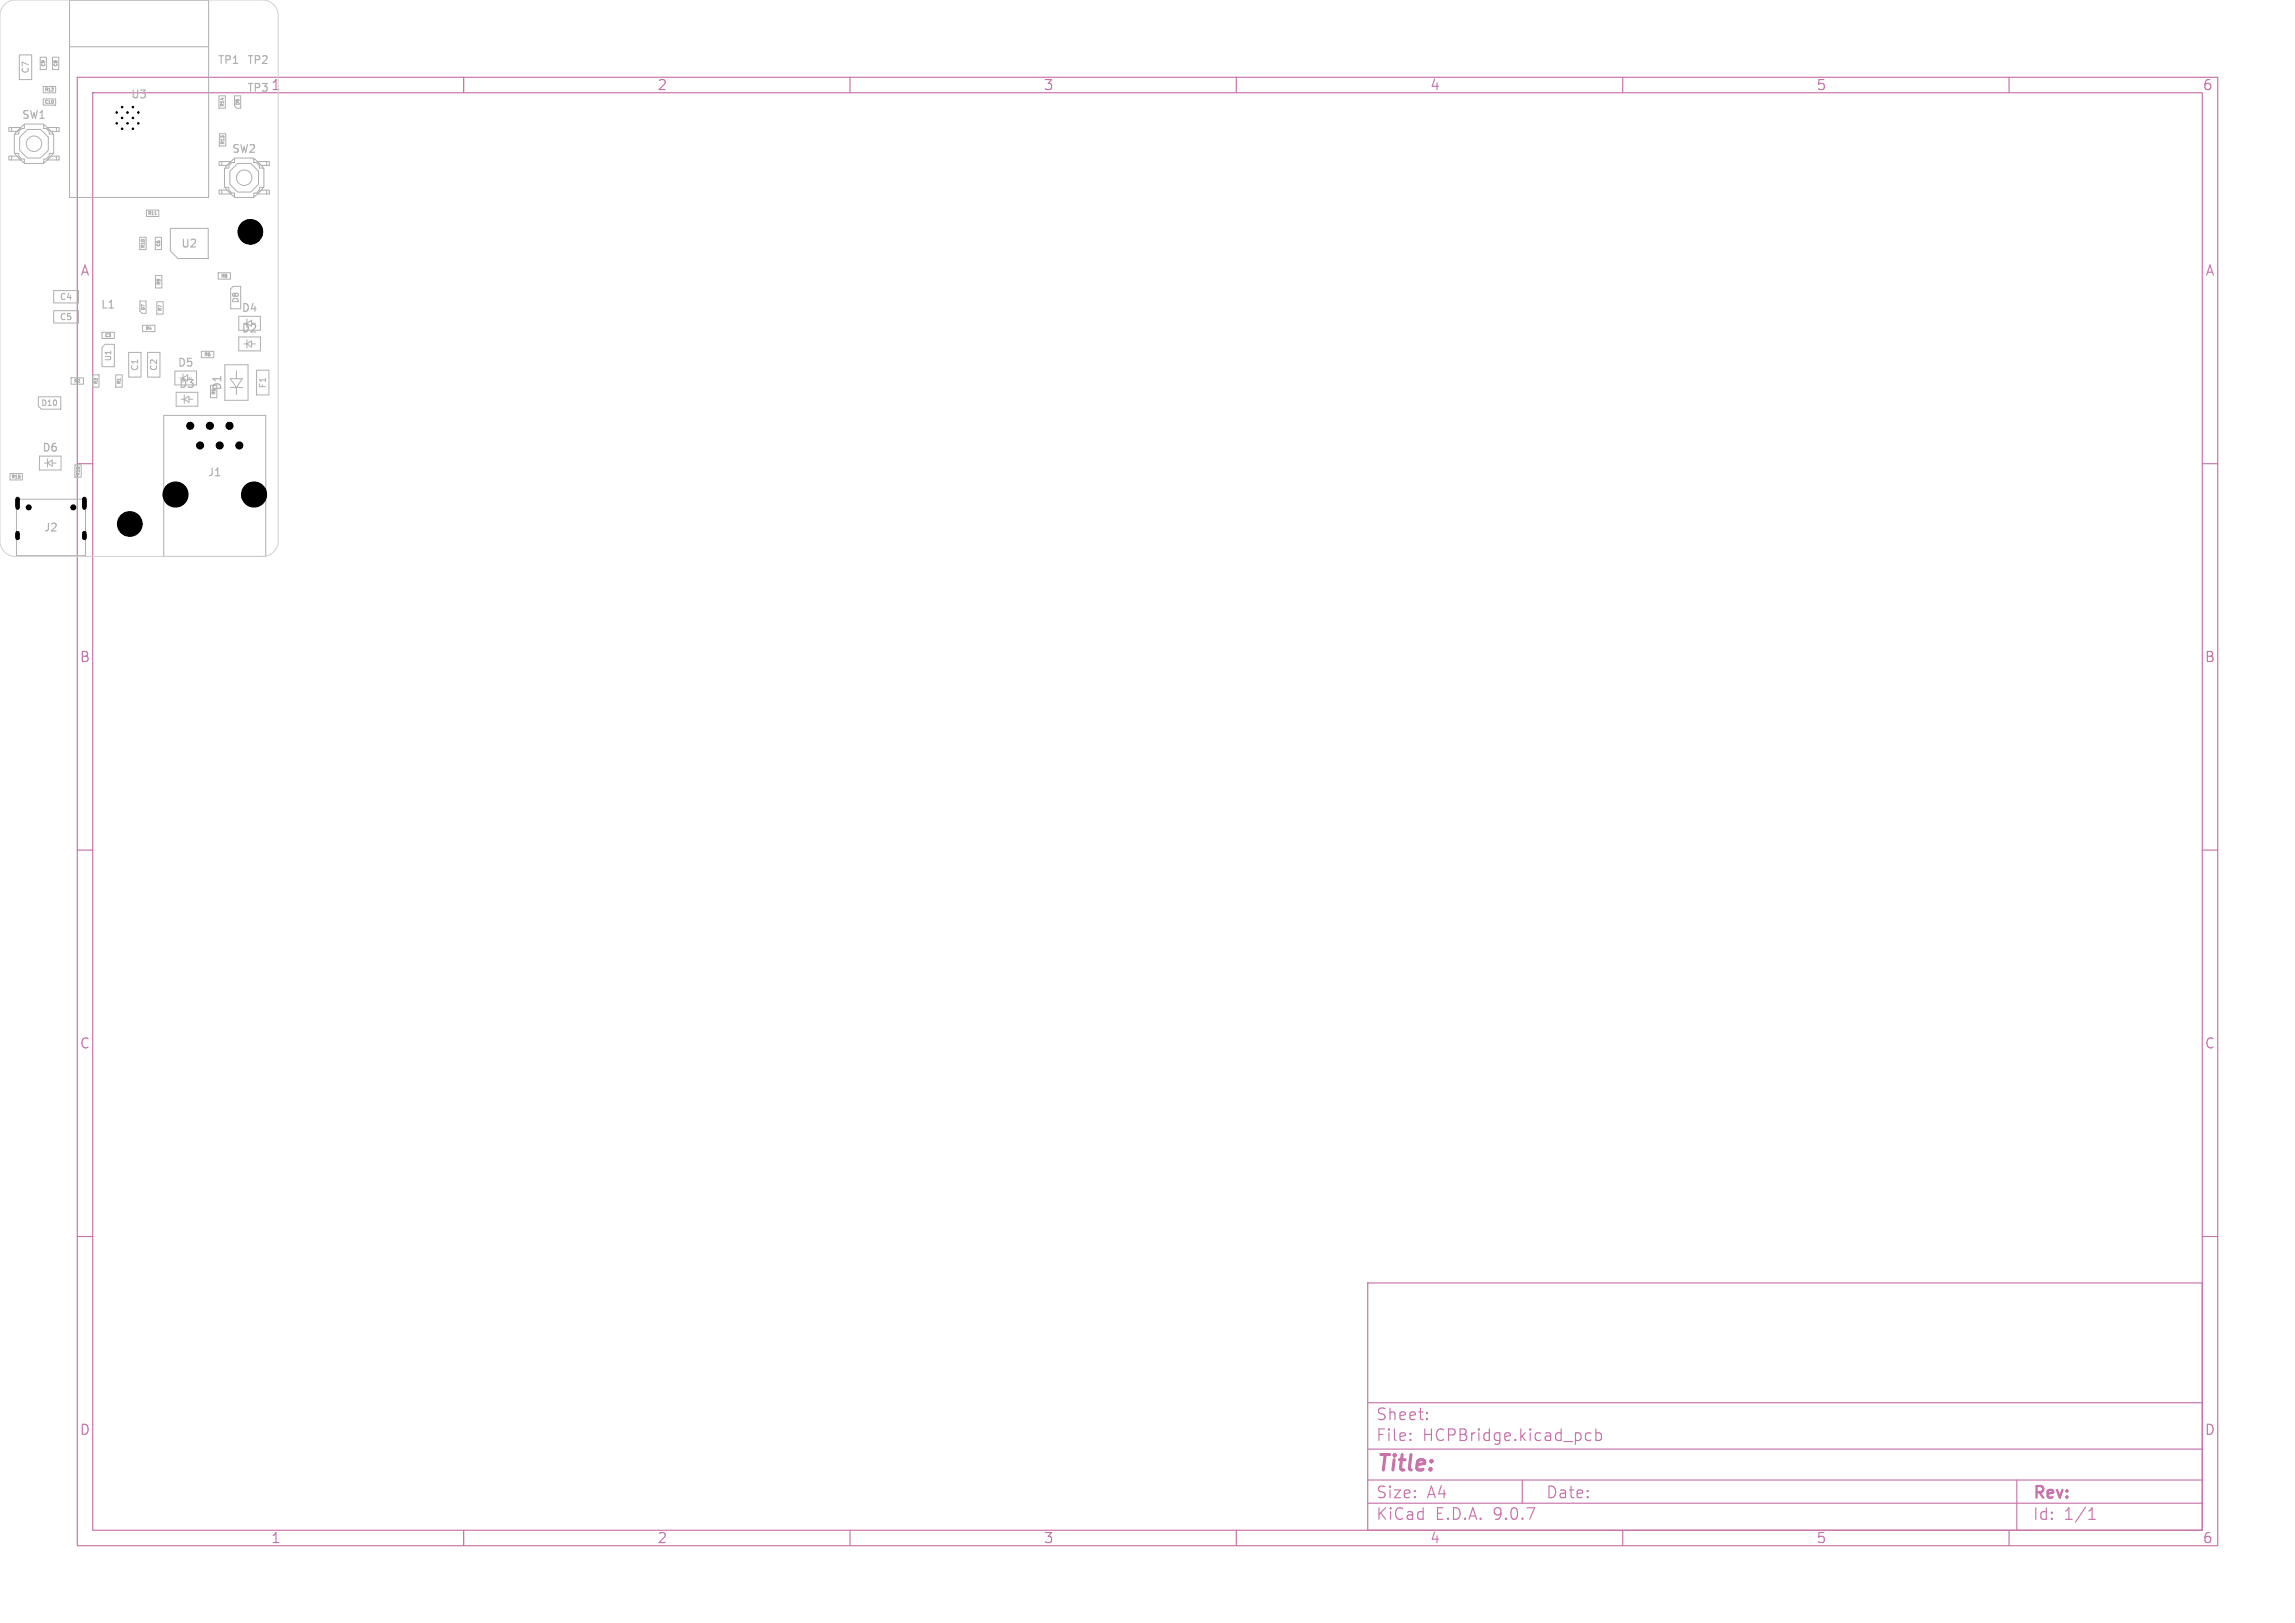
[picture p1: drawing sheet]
<svg xmlns="http://www.w3.org/2000/svg" width="297mm" height="210mm" viewBox="0 0 297 210" stroke-linecap="round" stroke-linejoin="round" font-family="sans-serif">
<defs><g id="words">
<text font-size="2.8" fill="#c872ab" x="178" y="190.9">Title:</text>
<g font-size="2.1" fill="#c872ab">
<text x="178" y="184">Sheet:</text>
<text x="178" y="186.7">File:</text>
<text x="184.1" y="186.7">HCPBridge.kicad_pcb</text>
<text x="178" y="196.9">KiCad</text>
<text x="178" y="194.1">Size:</text>
<text x="184.7" y="194.1">A4</text>
<text x="185.7" y="196.9">E.D.A.</text>
<text x="193.3" y="196.9">9.0.7</text>
<text x="200" y="194.1">Date:</text>
<text x="263" y="194.3">Rev:</text>
<text x="263" y="196.9">Id:</text>
<text x="267.1" y="196.9">1/1</text>
</g>
<text font-size="1.8" fill="#afafaf" x="35" y="11.9">1</text>
<g font-size="1.8" fill="#c872ab">
<text x="85" y="11.9">2</text>
<text x="135" y="11.9">3</text>
<text x="185" y="11.9">4</text>
<text x="235" y="11.9">5</text>
<text x="285" y="11.9">6</text>
<text x="10.3" y="35.9">A</text>
<text x="285.4" y="35.9">A</text>
<text x="10.3" y="85.9">B</text>
<text x="285.3" y="85.9">B</text>
<text x="10.3" y="135.9">C</text>
<text x="285.3" y="135.9">C</text>
<text x="10.3" y="185.9">D</text>
<text x="285.3" y="185.9">D</text>
<text x="35" y="199.9">1</text>
<text x="85" y="199.9">2</text>
<text x="135" y="199.9">3</text>
<text x="185" y="199.9">4</text>
<text x="235" y="199.9">5</text>
<text x="285" y="199.9">6</text>
</g>
<g font-size="1.4" fill="#afafaf">
<text x="28.1" y="8.5">TP1</text>
<text x="31.9" y="8.5">TP2</text>
<text x="2.8" y="15.6">SW1</text>
<text x="16.9" y="12.9">U3</text>
<text x="31.9" y="12.1">TP3</text>
<text x="30" y="20">SW2</text>
<text x="23.4" y="32.2">U2</text>
<text x="13" y="40.1">L1</text>
<text x="31.2" y="40.6">D4</text>
<text x="22.9" y="47.6">D5</text>
<text x="31.2" y="43.2">D2</text>
<text x="23.1" y="50.4">D3</text>
<text x="28.8" y="50.6" transform="rotate(-90 28.8 50.6)">D1</text>
<text x="5.4" y="58.6">D6</text>
<text x="26.8" y="61.8">J1</text>
<text x="5.6" y="69">J2</text>
</g>
<g font-size="1.1" fill="#afafaf">
<text x="3.9" y="9.6" transform="rotate(-90 3.9 9.6)">C7</text>
<text x="7.7" y="39">C4</text>
<text x="7.7" y="41.6">C5</text>
<text x="18" y="48.1" transform="rotate(-90 18 48.1)">C1</text>
<text x="20.5" y="48.1" transform="rotate(-90 20.5 48.1)">C2</text>
<text x="34.6" y="50.3" transform="rotate(-90 34.6 50.3)">F1</text>
</g>
<g font-size="1" fill="#afafaf">
<text x="31" y="39.3" transform="rotate(-90 31 39.3)">D8</text>
<text x="14.5" y="46.8" transform="rotate(-90 14.5 46.8)">U1</text>
<text x="5.3" y="52.7">D10</text>
</g>
<g font-size=".6" fill="#afafaf">
<text x="5.8" y="11.9">R12</text>
<text x="5.9" y="8.6" transform="rotate(-90 5.9 8.6)">C9</text>
<text x="7.5" y="8.6" transform="rotate(-90 7.5 8.6)">C8</text>
<text x="5.8" y="13.5">C10</text>
<text x="29" y="13.8" transform="rotate(-90 29 13.8)">R14</text>
<text x="31" y="13.6" transform="rotate(-90 31 13.6)">D9</text>
<text x="29.1" y="18.7" transform="rotate(-90 29.1 18.7)">R13</text>
<text x="19.1" y="27.9">R11</text>
<text x="18.8" y="32.1" transform="rotate(-90 18.8 32.1)">R10</text>
<text x="20.8" y="31.9" transform="rotate(-90 20.8 31.9)">C6</text>
<text x="28.6" y="36">R8</text>
<text x="18.8" y="40.2" transform="rotate(-90 18.8 40.2)">D7</text>
<text x="20.8" y="36.9" transform="rotate(-90 20.8 36.9)">R9</text>
<text x="21" y="40.3" transform="rotate(-90 21 40.3)">R7</text>
<text x="13.6" y="43.7">C3</text>
<text x="18.8" y="42.8">R4</text>
<text x="26.4" y="46.2">R6</text>
<text x="9.6" y="49.6">R2</text>
<text x="12.7" y="49.7" transform="rotate(-90 12.7 49.7)">R3</text>
<text x="15.7" y="49.7" transform="rotate(-90 15.7 49.7)">R1</text>
<text x="27.9" y="51.1" transform="rotate(-90 27.9 51.1)">R5</text>
<text x="1.5" y="62">R15</text>
<text x="10.4" y="61.6" transform="rotate(-90 10.4 61.6)">R16</text>
</g>
</g></defs>
<g fill="none" stroke="#c872ab" stroke-width=".15">
<path d="M10 10h277v190h-277zM12 12h273v186h-273zM60 10v2M110 10v2M160 10v2M210 10v2M260 10v2M10 60h2M285 60h2M10 110h2M285 110h2M10 160h2"/>
<path d="M177 166h108v32h-108zM285 160h2M60 198v2M110 198v2M160 198v2M177 194.5h108M177 191.5h108M177 187.5h108M177 181.5h108M182.5 186.3h.1l-.1 .1M182.5 186.3v.1M182.5 185.5v.1"/>
<path d="M182.5 185.5h.1l-.1 .1M184.7 183.6v.1M184.7 183.6h-.1l.1 .1M184.7 182.8v.1M184.7 182.8h-.1l.1 .1M197 191.5v3M205.9 185.5l-.4-.1-.3 .3v.4l.1 .2 .2 .1 .4-.1M206.5 185.5l.5-.1 .2 .3v.4l-.1 .2-.1 .1-.5-.1M206.5 184.9v1.5M210 198v2M260 198v2M261 191.5v6.5"/>
<path d="M270.3 196.6h.9M270.3 195.5l.4-.4v1.5"/>
</g>
<path d="M31.6 29.5v1M31.6 29.9h.6M32.2 29.5v1M32.6 30.5h.6M32.6 29.7l.3-.2v1M16 67.3v1M16 67.7h.6M16.6 67.3v1M17 67.4l.4-.1 .2 .1v.1l-.6 .8h.6" fill="none" stroke="#afafaf" stroke-width=".15"/>
<g fill="none" stroke="#afafaf" stroke-width=".13">
<path d="M1.2 16.5h1.5l-.5 .5h-1zM1.5 16.5v.5M2 19.9v.1l1 1h.1M2.5 7.1h1.6v3.2h-1.6zM3.1 16.1h2.5v.5h.4l.4 .4v.4h.5v2.5h-.5v.3l-.4 .4h-.4v.6h-2.5v-.6h-.3l-.4-.4v-.3h-.6v-2.5h.6v-.4l.4-.4h.3zM3.1 16.2h-.1l-1 1v.2M3.5 16.8h1.8l.9 1v1.7l-.9 1h-1.8l-1-1v-1.7zM5.2 7.4h.8v1.6h-.8zM5.6 12.8h1.6v.8h-1.6zM5.6 11.2h1.6v.8h-1.6zM5.6 16.2h.2l1 1v.2M6.1 16.5h1.5v.5h-1z"/>
<path d="M6.8 7.4h.8v1.6h-.8zM6.8 19.9v.1l-1 1h-.2M7.3 16.5v.5M9 .1h18v25.5h-18zM9 6.1h18M28.3 12.4h.9v1.6h-.9zM28.4 17.3h.8v1.6h-.8zM30.4 12.4h.7v1.6h-.5l-.2-.3zM1.2 20.2h1l.5 .5h-1.5zM1.5 20.2v.5M6.6 20.2h1v.5h-1.5zM6.9 37.6h3.2v1.6h-3.2z"/>
<path d="M7.3 20.2v.5M18.1 30.7h.8v1.6h-.8zM18.1 39h.8v1.6h-.5l-.3-.3zM18.9 27.2h1.6v.8h-1.6zM20 27.8h.3M20.1 30.7h.8v1.6h-.8zM20.1 35.7h.8v1.6h-.8zM20.3 39h.8v1.6h-.8zM22.1 29.6h4.8v3.9h-3.9l-.9-1zM28.2 35.3h1.6v.8h-1.6zM28.3 20.9h1.6l-.5 .5h-1.1zM28.3 24.6h1.1l.5 .5h-1.6z"/>
<path d="M28.7 20.9v.5M28.7 24.6v.5M29.2 24.3v.1l1 1h.2M29.8 22.2l.9-1h1.8l.9 1v1.7l-.9 1h-1.8l-.9-1zM30.2 37.1h.9v2.9h-1.2v-2.6zM30.4 20.5h2.5v.5h.3l.4 .4v.4h.5v2.5h-.5v.3l-.4 .4h-.3v.6h-2.5v-.6h-.4l-.4-.4v-.3h-.6v-2.5h.6v-.4l.4-.4h.4zM30.4 20.6h-.2l-1 1v.2M32.9 20.6h.1l1 1v.2M33.3 20.9h1.5v.5h-1zM33.8 24.6h1v.5h-1.5zM34 24.3v.1l-1 1h-.1M34.5 20.9v.5"/>
<path d="M34.5 24.6v.5M5 51.3h2.9v1.6h-2.5l-.4-.4zM5.1 59h2.8v1.8h-2.8zM5.8 59.9h.4M6.2 59.4v1.1M6.2 59.9l.6-.4v.8zM6.8 59.9h.5M6.9 40.2h3.2v1.6h-3.2zM9.2 48.9h1.6v.8h-1.6zM12 48.5h.8v1.6h-.8zM13.2 43h1.6v.8h-1.6zM13.6 44.6h1.2v2.9h-1.6v-2.5z"/>
<path d="M15 48.5h.8v1.6h-.8zM16.6 45.6h1.7v3.2h-1.7zM18.4 42.1h1.6v.8h-1.6zM19.1 45.6h1.6v3.2h-1.6zM21.2 53.8h13.2v18.2h-13.2zM22.6 48h2.8v1.8h-2.8zM22.8 50.8h2.8v1.8h-2.8zM23.4 51.7h.4M23.7 48.4v.5l.6-.4v.8M23.8 51.1v1.1M23.8 51.7l.6-.4v.8zM24.4 51.7h.5"/>
<path d="M26.1 45.5h1.6v.8h-1.6zM27.2 49.9h.9v1.6h-.9zM29.1 47.2h3v4.6h-3zM29.8 50.1h1.6M29.8 49h1.6l-.8 1.1zM30.6 48v1M30.6 50.1v1M30.9 43.6h2.8v1.8h-2.8zM30.9 40.9h2.8v1.8h-2.8zM31.5 44.5h.4M31.9 41.3v.5l.7-.4v.8M31.9 44v1.1"/>
<path d="M31.9 44.5l.7-.4v.8zM32.6 44.5h.4M33.2 47.9h1.6v3.2h-1.6zM1.3 61.3h1.6v.8h-1.6zM2.1 64.6h9v7.3h-9zM9.7 60.1h.8v1.6h-.8z"/>
<circle cx="4.4" cy="18.6" r="1"/>
<circle cx="31.6" cy="23" r="1"/>
</g>
<path d="M.6 .6a2 2 0 0 1 1.4-.6h32a2 2 0 0 1 2 2v68a2 2 0 0 1-2 2h-32a2 2 0 0 1-2-2v-68a2 2 0 0 1 .6-1.4z" fill="none" stroke="#d0d2cd" stroke-width=".13"/>
<g fill="#000" stroke="#000" stroke-width=".13">
<circle cx="15.1" cy="16" r=".1"/>
<circle cx="15.1" cy="14.6" r=".1"/>
<circle cx="15.8" cy="16.7" r=".1"/>
<circle cx="15.8" cy="15.3" r=".1"/>
<circle cx="15.8" cy="13.9" r=".1"/>
<circle cx="16.5" cy="16" r=".1"/>
<circle cx="16.5" cy="14.6" r=".1"/>
<circle cx="17.2" cy="16.7" r=".1"/>
<circle cx="17.2" cy="15.3" r=".1"/>
<circle cx="17.2" cy="13.9" r=".1"/>
<circle cx="17.9" cy="16" r=".1"/>
<circle cx="17.9" cy="14.6" r=".1"/>
<circle cx="32.4" cy="30" r="1.6"/>
<circle cx="24.6" cy="55.1" r=".46"/>
<circle cx="25.9" cy="57.6" r=".46"/>
<circle cx="27.2" cy="55.1" r=".46"/>
<circle cx="28.4" cy="57.6" r=".46"/>
<circle cx="29.7" cy="55.1" r=".46"/>
<circle cx="31" cy="57.6" r=".46"/>
<circle cx="3.7" cy="65.7" r=".32"/>
<circle cx="9.5" cy="65.7" r=".32"/>
<circle cx="16.8" cy="67.8" r="1.6"/>
<circle cx="22.7" cy="64" r="1.62"/>
<circle cx="32.9" cy="64" r="1.63"/>
</g>
<path d="M2.3 64.6v1.1M2.3 69v.6M10.9 64.6v1.1M10.9 69v.6" fill="none" stroke="#000" stroke-width=".6"/>
<use href="#words"/>
</svg>
